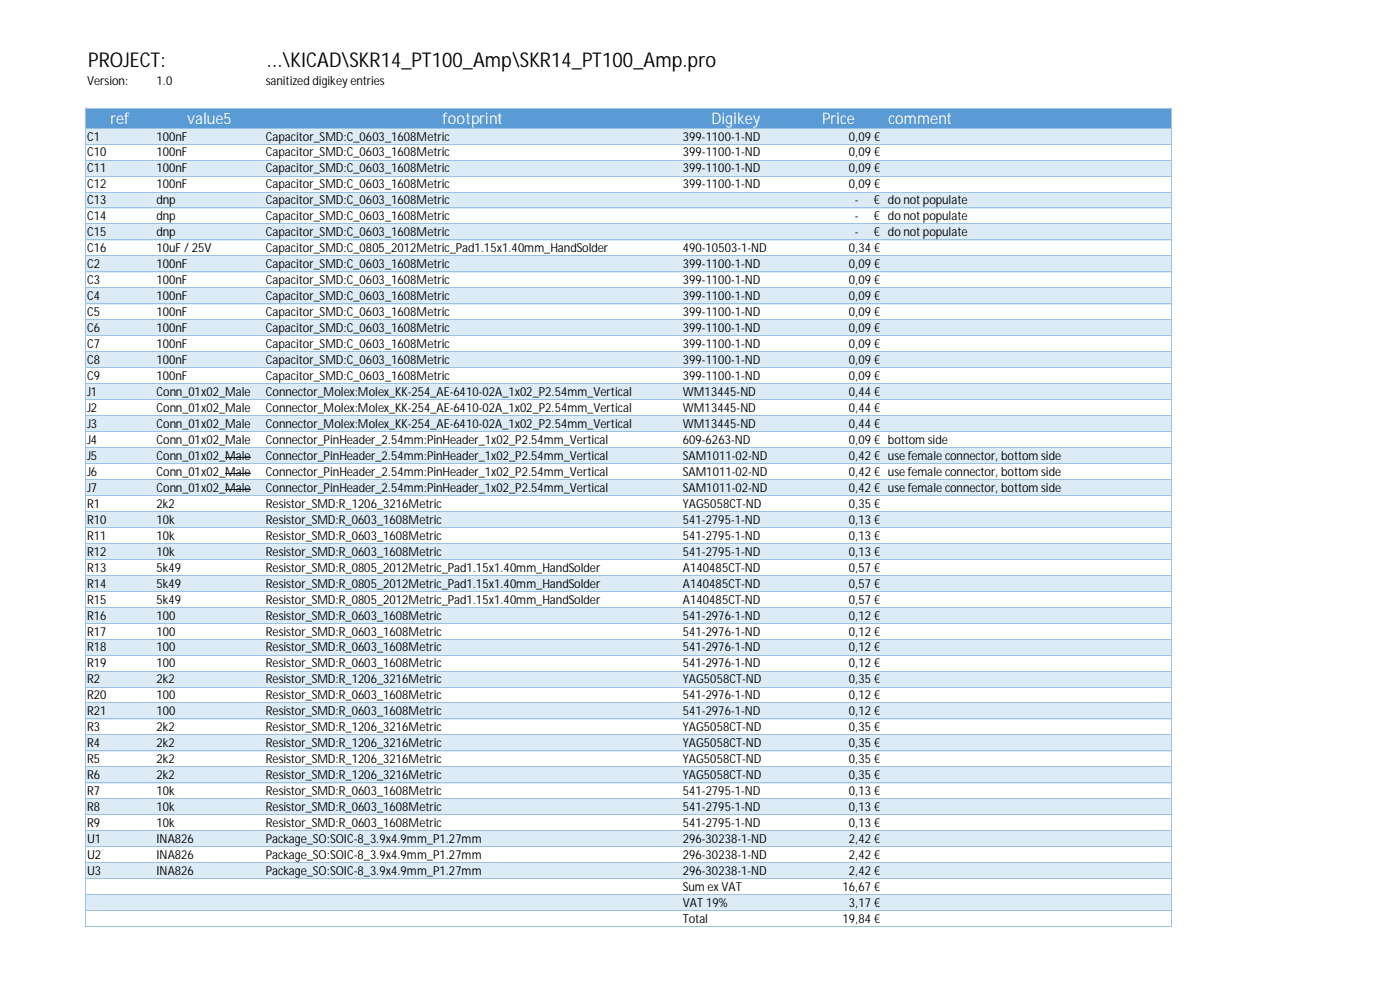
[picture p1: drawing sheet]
<svg xmlns="http://www.w3.org/2000/svg" width="297mm" height="210mm" viewBox="0 0 297 210" stroke-linecap="round" stroke-linejoin="round" font-family="sans-serif">
<defs><g id="words">
<g font-size="4.3">
<text x="18.7" y="14.2">PROJECT:</text>
<text x="56.6" y="14.2">...\KICAD\SKR14_PT100_Amp\SKR14_PT100_Amp.pro</text>
</g>
<g font-size="3.4" fill="#fff">
<text x="23.5" y="26.2">ref</text>
<text x="39.8" y="26.2">value5</text>
<text x="93.9" y="26.2">footprint</text>
<text x="151" y="26.2">Digikey</text>
<text x="174.4" y="26.2">Price</text>
<text x="188.5" y="26.2">comment</text>
</g>
<g font-size="2.6">
<text x="18.5" y="17.9">Version:</text>
<text x="33.2" y="17.9">1.0</text>
<text x="56.4" y="17.9">sanitized digikey entries</text>
<text x="18.5" y="29.8">C1</text>
<text x="33.2" y="29.8">100nF</text>
<text x="56.4" y="29.8">Capacitor_SMD:C_0603_1608Metric</text>
<text x="144.9" y="29.8">399-1100-1-ND</text>
<text x="180.1" y="29.8">0,09 €</text>
<text x="18.5" y="33.2">C10</text>
<text x="33.2" y="33.2">100nF</text>
<text x="56.4" y="33.2">Capacitor_SMD:C_0603_1608Metric</text>
<text x="144.9" y="33.2">399-1100-1-ND</text>
<text x="180.1" y="33.2">0,09 €</text>
<text x="18.5" y="36.6">C11</text>
<text x="18.5" y="40">C12</text>
<text x="33.2" y="36.6">100nF</text>
<text x="33.2" y="40">100nF</text>
<text x="56.4" y="36.6">Capacitor_SMD:C_0603_1608Metric</text>
<text x="56.4" y="40">Capacitor_SMD:C_0603_1608Metric</text>
<text x="144.9" y="36.6">399-1100-1-ND</text>
<text x="144.9" y="40">399-1100-1-ND</text>
<text x="180.1" y="36.6">0,09 €</text>
<text x="180.1" y="40">0,09 €</text>
<text x="18.5" y="43.3">C13</text>
<text x="18.5" y="46.7">C14</text>
<text x="33.2" y="43.3">dnp</text>
<text x="33.2" y="46.7">dnp</text>
<text x="56.4" y="43.3">Capacitor_SMD:C_0603_1608Metric</text>
<text x="56.4" y="46.7">Capacitor_SMD:C_0603_1608Metric</text>
<text x="181.4" y="43.3">-</text>
<text x="181.4" y="46.7">-</text>
<text x="185.4" y="43.3">€ do not populate</text>
<text x="185.4" y="46.7">€ do not populate</text>
<text x="18.5" y="50.1">C15</text>
<text x="18.5" y="53.5">C16</text>
<text x="33.2" y="50.1">dnp</text>
<text x="33.2" y="53.5">10uF / 25V</text>
<text x="56.4" y="50.1">Capacitor_SMD:C_0603_1608Metric</text>
<text x="56.4" y="53.5">Capacitor_SMD:C_0805_2012Metric_Pad1.15x1.40mm_HandSolder</text>
<text x="144.9" y="53.5">490-10503-1-ND</text>
<text x="180.1" y="53.5">0,34 €</text>
<text x="181.4" y="50.1">-</text>
<text x="185.4" y="50.1">€ do not populate</text>
<text x="18.5" y="56.9">C2</text>
<text x="33.2" y="56.9">100nF</text>
<text x="56.4" y="56.9">Capacitor_SMD:C_0603_1608Metric</text>
<text x="144.9" y="56.9">399-1100-1-ND</text>
<text x="180.1" y="56.9">0,09 €</text>
<text x="18.5" y="60.3">C3</text>
<text x="18.5" y="63.7">C4</text>
<text x="33.2" y="60.3">100nF</text>
<text x="33.2" y="63.7">100nF</text>
<text x="56.4" y="60.3">Capacitor_SMD:C_0603_1608Metric</text>
<text x="56.4" y="63.7">Capacitor_SMD:C_0603_1608Metric</text>
<text x="144.9" y="60.3">399-1100-1-ND</text>
<text x="144.9" y="63.7">399-1100-1-ND</text>
<text x="180.1" y="60.3">0,09 €</text>
<text x="180.1" y="63.7">0,09 €</text>
<text x="18.5" y="67.1">C5</text>
<text x="18.5" y="70.4">C6</text>
<text x="33.2" y="67.1">100nF</text>
<text x="33.2" y="70.4">100nF</text>
<text x="56.4" y="67.1">Capacitor_SMD:C_0603_1608Metric</text>
<text x="56.4" y="70.4">Capacitor_SMD:C_0603_1608Metric</text>
<text x="144.9" y="67.1">399-1100-1-ND</text>
<text x="144.9" y="70.4">399-1100-1-ND</text>
<text x="180.1" y="67.1">0,09 €</text>
<text x="180.1" y="70.4">0,09 €</text>
<text x="18.5" y="73.8">C7</text>
<text x="18.5" y="77.2">C8</text>
<text x="33.2" y="73.8">100nF</text>
<text x="33.2" y="77.2">100nF</text>
<text x="56.4" y="73.8">Capacitor_SMD:C_0603_1608Metric</text>
<text x="56.4" y="77.2">Capacitor_SMD:C_0603_1608Metric</text>
<text x="144.9" y="73.8">399-1100-1-ND</text>
<text x="144.9" y="77.2">399-1100-1-ND</text>
<text x="180.1" y="73.8">0,09 €</text>
<text x="180.1" y="77.2">0,09 €</text>
<text x="18.5" y="80.6">C9</text>
<text x="18.5" y="84">J1</text>
<text x="33.2" y="80.6">100nF</text>
<text x="33.2" y="84">Conn_01x02_Male</text>
<text x="56.4" y="84">Connector_Molex:Molex_KK-254_AE-6410-02A_1x02_P2.54mm_Vertical</text>
<text x="56.4" y="80.6">Capacitor_SMD:C_0603_1608Metric</text>
<text x="144.9" y="80.6">399-1100-1-ND</text>
<text x="144.9" y="84">WM13445-ND</text>
<text x="180.1" y="80.6">0,09 €</text>
<text x="180.1" y="84">0,44 €</text>
<text x="18.5" y="87.4">J2</text>
<text x="33.2" y="87.4">Conn_01x02_Male</text>
<text x="56.4" y="87.4">Connector_Molex:Molex_KK-254_AE-6410-02A_1x02_P2.54mm_Vertical</text>
<text x="144.9" y="87.4">WM13445-ND</text>
<text x="180.1" y="87.4">0,44 €</text>
<text x="18.5" y="90.8">J3</text>
<text x="18.5" y="94.1">J4</text>
<text x="33.2" y="90.8">Conn_01x02_Male</text>
<text x="33.2" y="94.1">Conn_01x02_Male</text>
<text x="56.4" y="90.8">Connector_Molex:Molex_KK-254_AE-6410-02A_1x02_P2.54mm_Vertical</text>
<text x="56.4" y="94.1">Connector_PinHeader_2.54mm:PinHeader_1x02_P2.54mm_Vertical</text>
<text x="144.9" y="90.8">WM13445-ND</text>
<text x="144.9" y="94.1">609-6263-ND</text>
<text x="180.1" y="90.8">0,44 €</text>
<text x="180.1" y="94.1">0,09 € bottom side</text>
<text x="18.5" y="97.5">J5</text>
<text x="18.5" y="100.9">J6</text>
<text x="33.2" y="97.5">Conn_01x02_Male</text>
<text x="33.2" y="100.9">Conn_01x02_Male</text>
<text x="56.4" y="97.5">Connector_PinHeader_2.54mm:PinHeader_1x02_P2.54mm_Vertical</text>
<text x="56.4" y="100.9">Connector_PinHeader_2.54mm:PinHeader_1x02_P2.54mm_Vertical</text>
<text x="144.9" y="97.5">SAM1011-02-ND</text>
<text x="144.9" y="100.9">SAM1011-02-ND</text>
<text x="180.1" y="97.5">0,42 € use female connector, bottom side</text>
<text x="180.1" y="100.9">0,42 € use female connector, bottom side</text>
<text x="18.5" y="104.3">J7</text>
<text x="18.5" y="107.7">R1</text>
<text x="33.2" y="104.3">Conn_01x02_Male</text>
<text x="33.2" y="107.7">2k2</text>
<text x="56.4" y="104.3">Connector_PinHeader_2.54mm:PinHeader_1x02_P2.54mm_Vertical</text>
<text x="56.4" y="107.7">Resistor_SMD:R_1206_3216Metric</text>
<text x="144.9" y="104.3">SAM1011-02-ND</text>
<text x="144.9" y="107.7">YAG5058CT-ND</text>
<text x="180.1" y="104.3">0,42 € use female connector, bottom side</text>
<text x="180.1" y="107.7">0,35 €</text>
<text x="18.5" y="111.1">R10</text>
<text x="33.2" y="111.1">10k</text>
<text x="56.4" y="111.1">Resistor_SMD:R_0603_1608Metric</text>
<text x="144.9" y="111.1">541-2795-1-ND</text>
<text x="180.1" y="111.1">0,13 €</text>
<text x="18.5" y="114.5">R11</text>
<text x="18.5" y="117.9">R12</text>
<text x="33.2" y="114.5">10k</text>
<text x="33.2" y="117.9">10k</text>
<text x="56.4" y="114.5">Resistor_SMD:R_0603_1608Metric</text>
<text x="56.4" y="117.9">Resistor_SMD:R_0603_1608Metric</text>
<text x="144.9" y="114.5">541-2795-1-ND</text>
<text x="144.9" y="117.9">541-2795-1-ND</text>
<text x="180.1" y="114.5">0,13 €</text>
<text x="180.1" y="117.9">0,13 €</text>
<text x="18.5" y="121.2">R13</text>
<text x="18.5" y="124.6">R14</text>
<text x="33.2" y="121.2">5k49</text>
<text x="33.2" y="124.6">5k49</text>
<text x="56.4" y="121.2">Resistor_SMD:R_0805_2012Metric_Pad1.15x1.40mm_HandSolder</text>
<text x="56.4" y="124.6">Resistor_SMD:R_0805_2012Metric_Pad1.15x1.40mm_HandSolder</text>
<text x="144.9" y="121.2">A140485CT-ND</text>
<text x="144.9" y="124.6">A140485CT-ND</text>
<text x="180.1" y="121.2">0,57 €</text>
<text x="180.1" y="124.6">0,57 €</text>
<text x="18.5" y="128">R15</text>
<text x="18.5" y="131.4">R16</text>
<text x="33.2" y="128">5k49</text>
<text x="33.2" y="131.4">100</text>
<text x="56.4" y="128">Resistor_SMD:R_0805_2012Metric_Pad1.15x1.40mm_HandSolder</text>
<text x="56.4" y="131.4">Resistor_SMD:R_0603_1608Metric</text>
<text x="144.9" y="128">A140485CT-ND</text>
<text x="144.9" y="131.4">541-2976-1-ND</text>
<text x="180.1" y="128">0,57 €</text>
<text x="180.1" y="131.4">0,12 €</text>
<text x="18.5" y="134.8">R17</text>
<text x="33.2" y="134.8">100</text>
<text x="56.4" y="134.8">Resistor_SMD:R_0603_1608Metric</text>
<text x="144.9" y="134.8">541-2976-1-ND</text>
<text x="180.1" y="134.8">0,12 €</text>
<text x="18.5" y="138.2">R18</text>
<text x="18.5" y="141.6">R19</text>
<text x="33.2" y="138.2">100</text>
<text x="33.2" y="141.6">100</text>
<text x="56.4" y="138.2">Resistor_SMD:R_0603_1608Metric</text>
<text x="56.4" y="141.6">Resistor_SMD:R_0603_1608Metric</text>
<text x="144.9" y="138.2">541-2976-1-ND</text>
<text x="144.9" y="141.6">541-2976-1-ND</text>
<text x="180.1" y="138.2">0,12 €</text>
<text x="180.1" y="141.6">0,12 €</text>
<text x="18.5" y="144.9">R2</text>
<text x="18.5" y="148.3">R20</text>
<text x="33.2" y="144.9">2k2</text>
<text x="33.2" y="148.3">100</text>
<text x="56.4" y="144.9">Resistor_SMD:R_1206_3216Metric</text>
<text x="56.4" y="148.3">Resistor_SMD:R_0603_1608Metric</text>
<text x="144.9" y="144.9">YAG5058CT-ND</text>
<text x="144.9" y="148.3">541-2976-1-ND</text>
<text x="180.1" y="144.9">0,35 €</text>
<text x="180.1" y="148.3">0,12 €</text>
<text x="18.5" y="151.7">R21</text>
<text x="18.5" y="155.1">R3</text>
<text x="33.2" y="151.7">100</text>
<text x="33.2" y="155.1">2k2</text>
<text x="56.4" y="151.7">Resistor_SMD:R_0603_1608Metric</text>
<text x="56.4" y="155.1">Resistor_SMD:R_1206_3216Metric</text>
<text x="144.9" y="151.7">541-2976-1-ND</text>
<text x="144.9" y="155.1">YAG5058CT-ND</text>
<text x="180.1" y="151.7">0,12 €</text>
<text x="180.1" y="155.1">0,35 €</text>
<text x="18.5" y="158.5">R4</text>
<text x="18.5" y="161.9">R5</text>
<text x="33.2" y="158.5">2k2</text>
<text x="33.2" y="161.9">2k2</text>
<text x="56.4" y="158.5">Resistor_SMD:R_1206_3216Metric</text>
<text x="56.4" y="161.9">Resistor_SMD:R_1206_3216Metric</text>
<text x="144.9" y="158.5">YAG5058CT-ND</text>
<text x="144.9" y="161.9">YAG5058CT-ND</text>
<text x="180.1" y="158.5">0,35 €</text>
<text x="180.1" y="161.9">0,35 €</text>
<text x="18.5" y="165.3">R6</text>
<text x="33.2" y="165.3">2k2</text>
<text x="56.4" y="165.3">Resistor_SMD:R_1206_3216Metric</text>
<text x="144.9" y="165.3">YAG5058CT-ND</text>
<text x="180.1" y="165.3">0,35 €</text>
<text x="18.5" y="168.7">R7</text>
<text x="18.5" y="172">R8</text>
<text x="33.2" y="168.7">10k</text>
<text x="33.2" y="172">10k</text>
<text x="56.4" y="168.7">Resistor_SMD:R_0603_1608Metric</text>
<text x="56.4" y="172">Resistor_SMD:R_0603_1608Metric</text>
<text x="144.9" y="168.7">541-2795-1-ND</text>
<text x="144.9" y="172">541-2795-1-ND</text>
<text x="180.1" y="168.7">0,13 €</text>
<text x="180.1" y="172">0,13 €</text>
<text x="18.5" y="175.4">R9</text>
<text x="18.5" y="178.8">U1</text>
<text x="33.2" y="175.4">10k</text>
<text x="33.2" y="178.8">INA826</text>
<text x="56.4" y="175.4">Resistor_SMD:R_0603_1608Metric</text>
<text x="56.4" y="178.8">Package_SO:SOIC-8_3.9x4.9mm_P1.27mm</text>
<text x="144.9" y="175.4">541-2795-1-ND</text>
<text x="144.9" y="178.8">296-30238-1-ND</text>
<text x="180.1" y="175.4">0,13 €</text>
<text x="180.1" y="178.8">2,42 €</text>
<text x="18.5" y="182.2">U2</text>
<text x="18.5" y="185.6">U3</text>
<text x="33.2" y="182.2">INA826</text>
<text x="33.2" y="185.6">INA826</text>
<text x="56.4" y="182.2">Package_SO:SOIC-8_3.9x4.9mm_P1.27mm</text>
<text x="56.4" y="185.6">Package_SO:SOIC-8_3.9x4.9mm_P1.27mm</text>
<text x="144.9" y="182.2">296-30238-1-ND</text>
<text x="144.9" y="185.6">296-30238-1-ND</text>
<text x="180.1" y="182.2">2,42 €</text>
<text x="180.1" y="185.6">2,42 €</text>
<text x="144.9" y="189">Sum ex VAT</text>
<text x="178.7" y="189">16,67 €</text>
<text x="144.9" y="192.4">VAT 19%</text>
<text x="144.9" y="195.7">Total</text>
<text x="178.7" y="195.7">19,84 €</text>
<text x="180.1" y="192.4">3,17 €</text>
</g>
</g></defs>
<path d="M18.1 22.9h230.5v4.4h-230.5z" fill="#5b9bd5"/>
<g fill="#ddebf7">
<path d="M18.1 27.2h230.5v3.4h-230.5z"/>
<path d="M18.1 34h230.5v3.4h-230.5z"/>
<path d="M18.1 40.7h230.5v3.5h-230.5z"/>
<path d="M18.1 47.5h230.5v3.5h-230.5z"/>
<path d="M18.1 54.3h230.5v3.4h-230.5z"/>
<path d="M18.1 61h230.5v3.5h-230.5z"/>
<path d="M18.1 67.8h230.5v3.5h-230.5z"/>
<path d="M18.1 74.6h230.5v3.5h-230.5z"/>
<path d="M18.1 81.4h230.5v3.4h-230.5z"/>
<path d="M18.1 88.1h230.5v3.5h-230.5z"/>
<path d="M18.1 94.9h230.5v3.5h-230.5z"/>
<path d="M18.1 101.7h230.5v3.5h-230.5z"/>
<path d="M18.1 108.5h230.5v3.4h-230.5z"/>
<path d="M18.1 115.2h230.5v3.5h-230.5z"/>
<path d="M18.1 122h230.5v3.5h-230.5z"/>
<path d="M18.1 128.8h230.5v3.4h-230.5z"/>
<path d="M18.1 135.6h230.5v3.4h-230.5z"/>
<path d="M18.1 142.3h230.5v3.5h-230.5z"/>
<path d="M18.1 149.1h230.5v3.5h-230.5z"/>
<path d="M18.1 155.9h230.5v3.4h-230.5z"/>
<path d="M18.1 162.6h230.5v3.5h-230.5z"/>
<path d="M18.1 169.4h230.5v3.5h-230.5z"/>
<path d="M18.1 176.2h230.5v3.5h-230.5z"/>
<path d="M18.1 183h230.5v3.4h-230.5z"/>
<path d="M18.1 189.7h230.5v3.5h-230.5z"/>
</g>
<path d="M47.8 96.9h5.4M47.8 100.3h5.4M47.8 103.7h5.4" fill="none" stroke="#000" stroke-width=".21"/>
<g fill="none" stroke="#9bc2e6" stroke-width=".21">
<path d="M18 22.9v173.7M18.1 22.9h230.5M18.1 27.2h230.5M18.1 30.6h230.5M18.1 34h230.5M18.1 37.3h230.5M248.5 23v173.6M18.1 40.7h230.5M18.1 44.1h230.5M18.1 47.5h230.5M18.1 50.9h230.5M18.1 54.3h230.5"/>
<path d="M18.1 57.7h230.5M18.1 61h230.5M18.1 64.4h230.5M18.1 67.8h230.5M18.1 71.2h230.5M18.1 74.6h230.5M18.1 78h230.5M18.1 81.4h230.5M18.1 84.8h230.5M18.1 88.1h230.5M18.1 91.5h230.5M18.1 94.9h230.5"/>
<path d="M18.1 98.3h230.5M18.1 101.7h230.5M18.1 105.1h230.5M18.1 108.5h230.5M18.1 111.8h230.5M18.1 115.2h230.5M18.1 118.6h230.5M18.1 122h230.5M18.1 125.4h230.5M18.1 128.8h230.5M18.1 132.2h230.5M18.1 135.6h230.5"/>
<path d="M18.1 138.9h230.5M18.1 142.3h230.5M18.1 145.7h230.5M18.1 149.1h230.5M18.1 152.5h230.5M18.1 155.9h230.5M18.1 159.3h230.5M18.1 162.6h230.5M18.1 166h230.5M18.1 169.4h230.5M18.1 172.8h230.5M18.1 176.2h230.5"/>
<path d="M18.1 179.6h230.5M18.1 183h230.5M18.1 186.4h230.5M18.1 189.7h230.5M18.1 193.1h230.5M18.1 196.5h230.5"/>
</g>
<use href="#words"/>
</svg>
